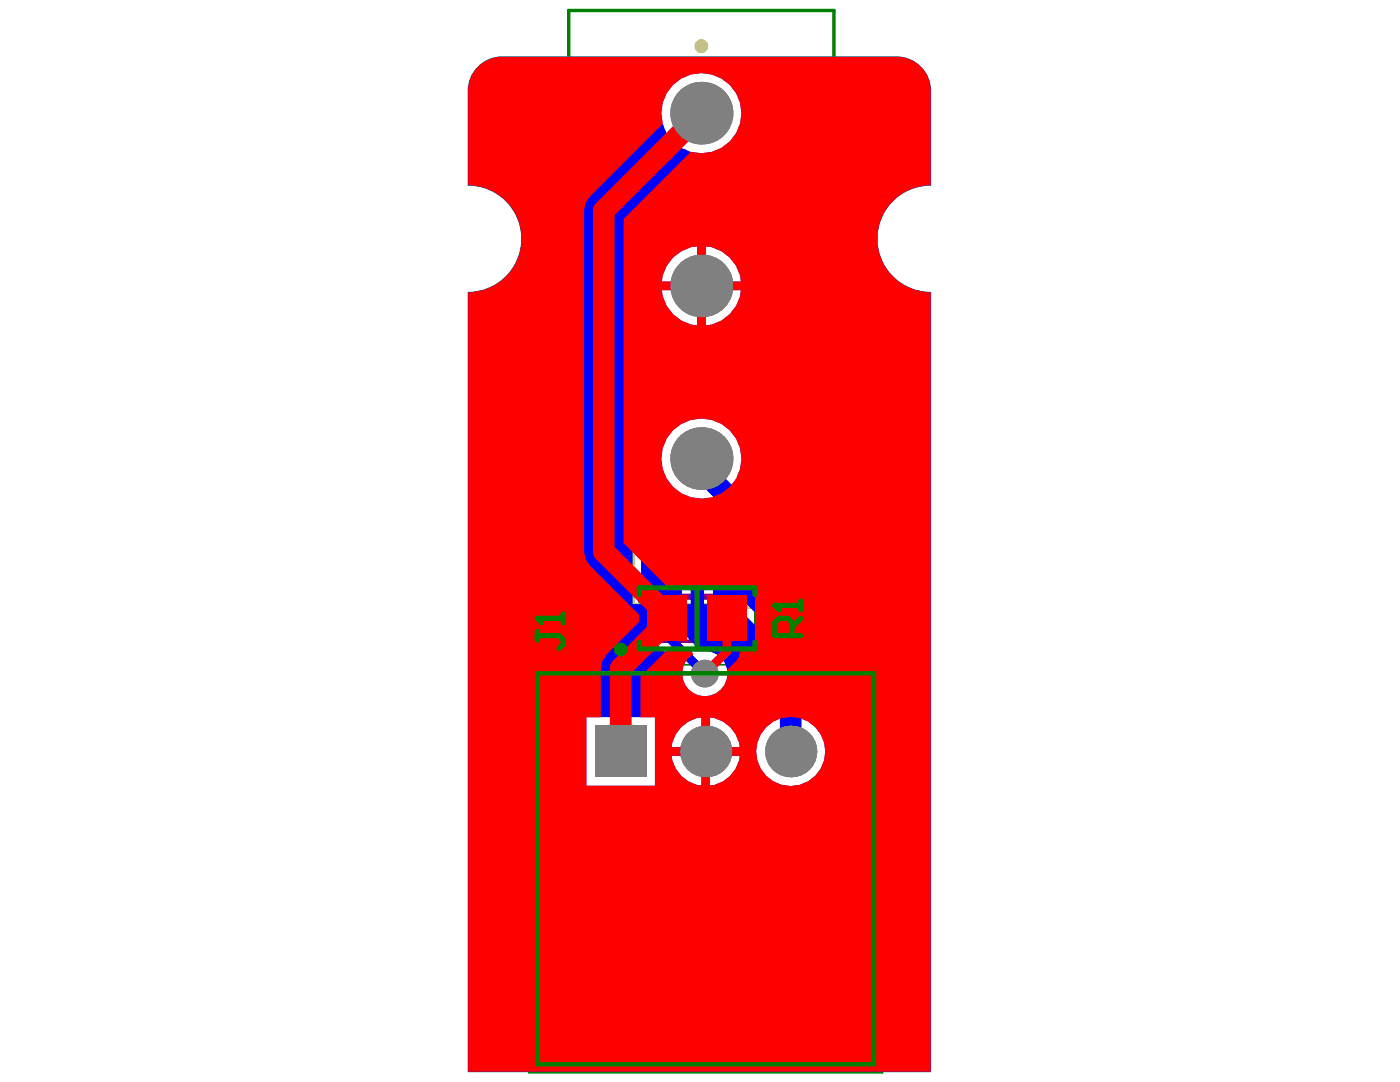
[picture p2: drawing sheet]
<svg xmlns="http://www.w3.org/2000/svg" width="279mm" height="216mm" viewBox="0 0 279 216" stroke-linecap="round" stroke-linejoin="round" font-family="sans-serif">
<path d="M126.2 108.3h25.9v12.9h-25.9zM127.6 116.9h23v12.9h-23zM105.5 132.7h70.6v81.4h-70.6z" fill="none" stroke="#008000" stroke-width=".34"/>
<path d="M113.5 2.1h52.9v105.1h-52.9zM135.8 114.8h6.8M139.1 120v6.8M139.2 111.4v6.8M135.7 123.4h6.8" fill="none" stroke="#008000" stroke-width=".68"/>
<path d="M131.6 118.8h15v9.2h-15zM131.7 110.2h14.9v9.1h-14.9z" fill="none" stroke="#800080" stroke-width=".68"/>
<path d="M107.2 134.3h67.2v78.1h-67.2z" fill="none" stroke="#800080" stroke-width=".86"/>
<g fill="none" stroke="#800080" stroke-width="1.4">
<path d="M120.3 13.6h39.4v86.9h-39.4z"/>
<circle cx="123.9" cy="129.6" r=".68"/>
</g>
<path d="M95.1 13.7a6.8 6.8 0 0 1 5.1-2.4h78.7a6.8 6.8 0 0 1 6.8 6.8v18.9a10.7 10.7 0 0 0-10.7 10.6 10.7 10.7 0 0 0 10.7 10.7v155.5h-92.3v-155.5a10.7 10.7 0 0 0 10.7-10.7 10.7 10.7 0 0 0-10.7-10.6v-18.9a6.8 6.8 0 0 1 1.7-4.4zM104.1 47.6h70.9" fill="none" stroke="#008080" stroke-width=".2"/>
<path d="M120.3 13.6h39.4v86.9h-39.4z" fill="none" stroke="#c0c073" stroke-width=".68"/>
<path d="M169.3 93.2v1.8M169.3 94.1h5.2M173.6 96.7l.9 .8v1.8l-.9 .8h-.9l-.8-.8v-1.8l-.9-.8h-.9l-.8 .8v1.8l.8 .8M126.2 108.7v4.3h-.8v-4.3h27.6v1.3M137.4 114.8h1.8M139.2 108.7v12.2M139.2 114.8l1.7-1.8v3.5zM153 119.5v1.4h-27.6v-4.4h.8v4.4" fill="none" stroke="#c0c073" stroke-width="1"/>
<circle cx="174.5" cy="94.1" r=".52" fill="#c0c073"/>
<path d="M174.5 94.1l-.9 .9M156.4 116.5h1.7M157.3 111.3v5.2M159.9 112.2l.8-.9h2.6v5.2h-2.6l-.8-.9z" fill="none" stroke="#c0c073" stroke-width="1"/>
<circle cx="157.3" cy="111.3" r=".52" fill="#c0c073"/>
<path d="M157.3 111.3l.8 .9" fill="none" stroke="#c0c073" stroke-width="1"/>
<g fill="#c0c073">
<path d="M99.6 15.7h.9v2.7h4.1l.2-.1h.5l.4-.2 .1-.3a1.58 1.58 0 0 0-.1-1.8l-.2-.5h.9l.3 .5v.7a.79 .79 0 0 1 0 1.1l-.2 .6-.3 .2a1.39 1.39 0 0 1-1.4 .7h-5.2z"/>
<path d="M99.6 27.4h7.1v.9h-3.3v2.9h3.3v1h-7.1v-1h3.1v-2.9h-3.1z"/>
<path d="M110.5 21.9h5.3v1h-3.4a1.79 1.79 0 0 0-1.2 2.1h.2a.77 .77 0 0 0 1 .3h.2v1.1h-.9v-.2a1.18 1.18 0 0 1-1.2-.9v-.1h-.2v-1.1l.9-1v-.2h.2v-.1h-.9z"/>
<path d="M110.5 70.5h5.3v.8h-3.4l-.5 .4v.2h-.2l-.3 .5a1.39 1.39 0 0 0 0 1.4l1.2 .1v.9h-1.1l-.3-.2a1.66 1.66 0 0 1-.7-2.2v-.2h.2v-.2l.7-.7-.9-.1z"/>
<path d="M108.8 87.5l7 2.3v1.4l-7 2.4v-1.1l6.2-2-6.2-1.9z"/>
<path d="M110 94.3l.7 .3-.9 1.7h5.2v-1.9h.8v4.5h-.8v-1.5h-6.2v-.9z"/>
<path d="M100.5 22.2h5.3v.7a2.04 2.04 0 0 1-1.7 2.3l-.2 .1h-.8a2.2 2.2 0 0 1-1.9-.5l-.4-.1v-.4l-.3-.5zM99.6 21.2v2.2l.2 .2v.5l.2 .4a.54 .54 0 0 0 .3 .7l.4 .5a6.3 6.3 0 0 0 3.2 .7l.2-.2a2.21 2.21 0 0 0 2.1-1.4h.2l.1-.8h.2v-2.8z"/>
<path d="M109.6 16.6h3v1h-.2a1.09 1.09 0 0 1-.7 1.4v.1h-.5l-.2 .2-.3-.2a1.22 1.22 0 0 1-1.1-1.5zM108.8 15.5v2.8l.3 .8a2.1 2.1 0 0 0 2.4 1.1h.2a2.56 2.56 0 0 0 1.6-2.8v-.8h2.5v-1.1z"/>
<path d="M111.4 29h.1l.2-.4h.3v-.2h.7l.2-.1h.5l.4 .1a1.38 1.38 0 0 1 1.2 2.1 1.22 1.22 0 0 1-1.4 .9v.1h-.9l-.1-.1h-.4a1.54 1.54 0 0 1-.8-2.3zM110.8 28.3a3.1 3.1 0 0 0 0 3.4l1.4 .7a3.3 3.3 0 0 0 3.3-1v-.2h.2v-.3h.1v-.7l.2-.4h-.2a2.14 2.14 0 0 0-.3-1.5l-.5-.4v-.1h-.4a2.82 2.82 0 0 0-2-.4l-.9 .2v.2l-.5 .1v.2z"/>
<path d="M111.4 35.5h.1v-.2h.2v-.1l.5-.4h2.8v.4a1.32 1.32 0 0 1-.9 2v.2h-2.1l-.1-.2h-.4v-.1a.77 .77 0 0 1-.3-1.1v-.1h.2zM108.3 33.8v1h2l1.1-.2a2.43 2.43 0 0 0-1.1 2.5l.2 .3h.2v.3l.7 .4a3.8 3.8 0 0 0 3.8-.4v-.1h.1l.4-.5v-.4h.1v-2.1l-.3-.8z"/>
<path d="M111.2 41.4h.2v-.2h.1l.2-.4 .3-.1h.7v2.7h-.8v-.1h-.4v-.2a.54 .54 0 0 1-.3-.7 .43 .43 0 0 1 0-.7zM110.7 40.7a3 3 0 0 0 .1 3.1l.9 .5h.5v.2h1.2v-3.8a1.09 1.09 0 0 1 1.4 .7h.2v.3l.2 .2v1.5h-.2v.7h.7l.1-.3v-1.4l.2-.2h-.2a2.14 2.14 0 0 0-.3-1.5v-.2l-.3-.2-.2-.3h-.2a3.6 3.6 0 0 0-3.1 0z"/>
<path d="M109.6 52.9h2.3v1.2h-.2v.7l-.3 .2a.77 .77 0 0 1-1.1 .3l-.5-.3-.2-.4zM112.6 52.9h2.4v1.7a1.17 1.17 0 0 1-.9 1 1.17 1.17 0 0 1-1.2-.4v-.2h-.2v-.5h-.1zM108.8 52v2.5l.1 .1v.6l.2 .3h.2v.3h.2v.2l.7 .2a.43 .43 0 0 0 .6 0h.6v-.2l.5-.3v-.2h.1v-.3l.2 .3a1.66 1.66 0 0 0 2.1 1l.2-.1h.3v-.2l.4-.2 .5-.8v-.6h.1v-2.6z"/>
<path d="M111.4 59.3h.1l.2-.4 .7-.1a1.81 1.81 0 0 1 1.5 0 1.48 1.48 0 0 1 1.1 2.2l-.5 .4v.1l-.4 .2h-.5l-.2 .2-1.2-.2a1.54 1.54 0 0 1-.8-2.2zM110.8 58.6v.2a.54 .54 0 0 0-.3 .7l-.2 .1v1.4l.5 1 .4 .2a3.3 3.3 0 0 0 3.1 .4l.3-.2a1.78 1.78 0 0 0 1.1-1.2h.1v-.9l.2-.2h-.2a2.14 2.14 0 0 0-.3-1.5l-.3-.2-.2-.3h-.4a2.82 2.82 0 0 0-2-.4l-1.2 .4-.4 .5z"/>
<path d="M113.4 65.5l.4-.2a.77 .77 0 0 1 1-.3v.1h.2a1.46 1.46 0 0 1 0 1.4l-.7 1.1h-.9zM110.7 64.5v.1a3.7 3.7 0 0 0 .1 3.5l.7 .3h4.3v-.8h-.6l.6-1.1v-.7l.2-.1h-.2a1.13 1.13 0 0 0-.3-1.2v-.2h-.2a1.33 1.33 0 0 0-1.5-.2 1.18 1.18 0 0 0-.9 1l-.2 .2v.9l-.1 .2v1.2h-.6l-.1-.2h-.4l-.3-.5v-1.8h.2l.1-.6z"/>
<path d="M110.8 76.9l-.3 .7v.5l-.2 .1v1.1h.2v.3h-2.2v.9h7.5v-.7l-1-.2 .5-.3 .2-.4h.2v-.3h.1v-.7h.2v-.2h-.2a1.22 1.22 0 0 0-.8-1.4l-.2-.1a4.5 4.5 0 0 0-3.8 .5v.2zM111.4 77.6h.1l.2-.4h.3v-.2h.4a1.39 1.39 0 0 1 1.4 0h.1a.92 .92 0 0 1 1.1 .7h.2v.5l-.4 .7h-.2v.2h-.1l-.6 .5h-2.5v-.2h-.2v-1.5h.2z"/>
</g>
<circle cx="140" cy="9.2" r=".34" fill="none" stroke="#c0c073" stroke-width="2"/>
<path d="M95.9 12.9l1.1-.8 1.2-.5 1.3-.3h80.1a6.8 6.8 0 0 1 6.1 6.8v18.9a10.7 10.7 0 0 0-10.7 10.6 10.7 10.7 0 0 0 10.7 10.7v155.5h-92.3v-155.5a10.7 10.7 0 0 0 10.7-10.7 10.7 10.7 0 0 0-10.7-10.6v-18.9a6.6 6.6 0 0 1 2.5-5.2zM132 22.6a8 8 0 0 0 16 0 8 8 0 0 0-16 0zM140.8 49.2v7h7.1a7.7 7.7 0 0 0-7.1-7zM134.3 51.4l-1.3 1.6-.8 2-.1 1.2h7v-7l-1.2 .1-1.9 .8zM140.8 57.9v7a7.7 7.7 0 0 0 7.1-7zM132.1 57.9a7.7 7.7 0 0 0 7 7v-7zM126.2 109v11.6h3.2v5.2l.2 1 .6 .9 6 6a4.5 4.5 0 0 0 4.2 5.2 4.5 4.5 0 0 0 4.8-4.7 4.5 4.5 0 0 0-5.2-4.2l-5.3-5.3v-4.1h3.1v-11.6zM141.7 143.2v5.9h5.9a6.6 6.6 0 0 0-5.9-5.9zM136 145.1l-1.1 1.4-.7 1.7-.2 .9h6v-5.9l-1 .1-1.6 .7zM141.7 150.8v5.9a6.6 6.6 0 0 0 5.9-5.9zM134 150.8a6.6 6.6 0 0 0 6 5.9v-5.9zM117 143.1v13.7h13.7v-13.7zM134.3 85.9a8 8 0 0 0-1.7 8.8 8 8 0 0 0 7.6 4.8l2.1 2.2v7.3h-1.8v11.6h6l7.3 7.3v16.5a6.9 6.9 0 0 0-1.1 10.1 6.9 6.9 0 0 0 10.2 0 6.9 6.9 0 0 0-1.1-10.1v-18.1l-.3-1.5-.9-1.3-8.5-8.5v-6h-1.8v-9l-.4-1.5-.8-1.3-2.1-2a8 8 0 0 0-2.3-10.2 8 8 0 0 0-10.4 .9z" fill="#00f"/>
<path d="M140 91.5v2.2l6.3 6.3v14.8l11.5 11.5v23.6" fill="none" stroke="#00f" stroke-width="4.3"/>
<path d="M132 114.8v11l8.7 8.6" fill="none" stroke="#00f" stroke-width="1.7"/>
<g fill="#808080">
<circle cx="140.7" cy="134.4" r="2.76"/>
<circle cx="140" cy="91.5" r="6.2"/>
<circle cx="140" cy="57" r="6.2"/>
<circle cx="140" cy="22.6" r="6.2"/>
<circle cx="140.8" cy="149.9" r="5.1"/>
<circle cx="157.8" cy="149.9" r="5.1"/>
</g>
<path d="M118.8 144.8h10.2v10.3h-10.2z" fill-rule="evenodd" fill="#808080"/>
<g fill="#00f">
<path d="M142.2 110.7h8.2v8.1h-8.2z" fill-rule="evenodd"/>
<path d="M128 110.7h8.1v8.1h-8.1z" fill-rule="evenodd"/>
</g>
<path d="M95.9 12.9l1.1-.8 1.2-.5 1.3-.3h80.1a6.8 6.8 0 0 1 6.1 6.2v19.5a10.7 10.7 0 0 0-10.7 10.6 10.7 10.7 0 0 0 10.7 10.7v155.5h-92.3v-155.5a10.7 10.7 0 0 0 10.7-10.7 10.7 10.7 0 0 0-10.7-10.6v-19.5a6.8 6.8 0 0 1 2.5-4.6zM134.3 16.9a8 8 0 0 0-2 7.8l-14.6 14.6-.9 1.2-.3 1.6v67.9l.3 1.5 .9 1.3 9.8 9.9v1.4l-6.4 6.5-.9 1.3-.3 1.5v9.7h-2.9v13.7h13.7v-13.7h-2.9v-8.1l5.3-5.3h4.7l.5 .8a4.5 4.5 0 0 0 .3 8 4.5 4.5 0 0 0 6.5-4.8l1.8-1.8 .6-.9 .2-1.3h3v-12.6h-17.6l-8.7-8.7v-64.7l13.5-13.4a8 8 0 0 0 9.8-9.8 8 8 0 0 0-13.4-3.6zM140.8 49.2v7h7.1a7.7 7.7 0 0 0-7.1-7zM134.3 51.4l-1.3 1.6-.8 2-.1 1.2h7v-7l-1.2 .1-1.9 .8zM140.8 57.9v7a7.7 7.7 0 0 0 7.1-7zM132.1 57.9a7.7 7.7 0 0 0 7 7v-7zM132 91.5a8 8 0 0 0 16 0 8 8 0 0 0-16 0zM141.7 143.2v5.9h5.9a6.6 6.6 0 0 0-5.9-5.9zM136 145.1l-1.1 1.4-.7 1.7-.2 .9h6v-5.9l-1 .1-1.6 .7zM141.7 150.8v5.9a6.6 6.6 0 0 0 5.9-5.9zM134 150.8a6.6 6.6 0 0 0 6 5.9v-5.9zM150.9 150a6.9 6.9 0 0 0 13.8 0 6.9 6.9 0 0 0-13.8 0z" fill="#f00"/>
<path d="M140 22.6l-19.5 19.5v67.9l12.7 12.7v1.4l-9.3 9.3v16.5" fill="none" stroke="#f00" stroke-width="4.3"/>
<path d="M145.1 123.4v6.6l-4.4 4.4" fill="none" stroke="#f00" stroke-width="1.7"/>
<g fill="#808080">
<circle cx="140.7" cy="134.4" r="2.76"/>
<circle cx="140" cy="91.5" r="6.2"/>
<circle cx="140" cy="57" r="6.2"/>
<circle cx="140" cy="22.6" r="6.2"/>
<circle cx="140.8" cy="149.9" r="5.1"/>
<circle cx="157.8" cy="149.9" r="5.1"/>
</g>
<path d="M118.8 144.8h10.2v10.3h-10.2z" fill-rule="evenodd" fill="#808080"/>
<g fill="#f00">
<path d="M141.1 118.8h7.9v9.2h-7.9z" fill-rule="evenodd"/>
<path d="M129.3 118.8h7.8v9.2h-7.8z" fill-rule="evenodd"/>
</g>
<path d="M107.2 134.3h67.2v78.1h-67.2z" fill="none" stroke="#008000" stroke-width=".86"/>
<path d="M127.6 118.6v-1.3h23v1.3M139.1 117.3v12.2M107.2 126v1.7M107.2 126.8h4.3l.9 .9v.9l-.9 .8M107.2 123.4h5.2M112.4 122.5v1.7M127.6 128.1v1.4h23v-1.4" fill="none" stroke="#008000" stroke-width="1"/>
<circle cx="107.2" cy="123.4" r=".52" fill="#008000"/>
<path d="M159.8 119.9v1.8M107.2 123.4l.9 .8M154.6 120.8h5.2M158.1 126.8v-2.6l-.9-.8h-1.7l-.9 .8v2.6h5.2M159.8 123.4l-1.7 1.7" fill="none" stroke="#008000" stroke-width="1"/>
<circle cx="154.6" cy="120.8" r=".52" fill="#008000"/>
<path d="M154.6 120.8l.9 .9" fill="none" stroke="#008000" stroke-width="1"/>
<circle cx="123.9" cy="129.6" r=".68" fill="none" stroke="#008000" stroke-width="1.4"/>
</svg>
